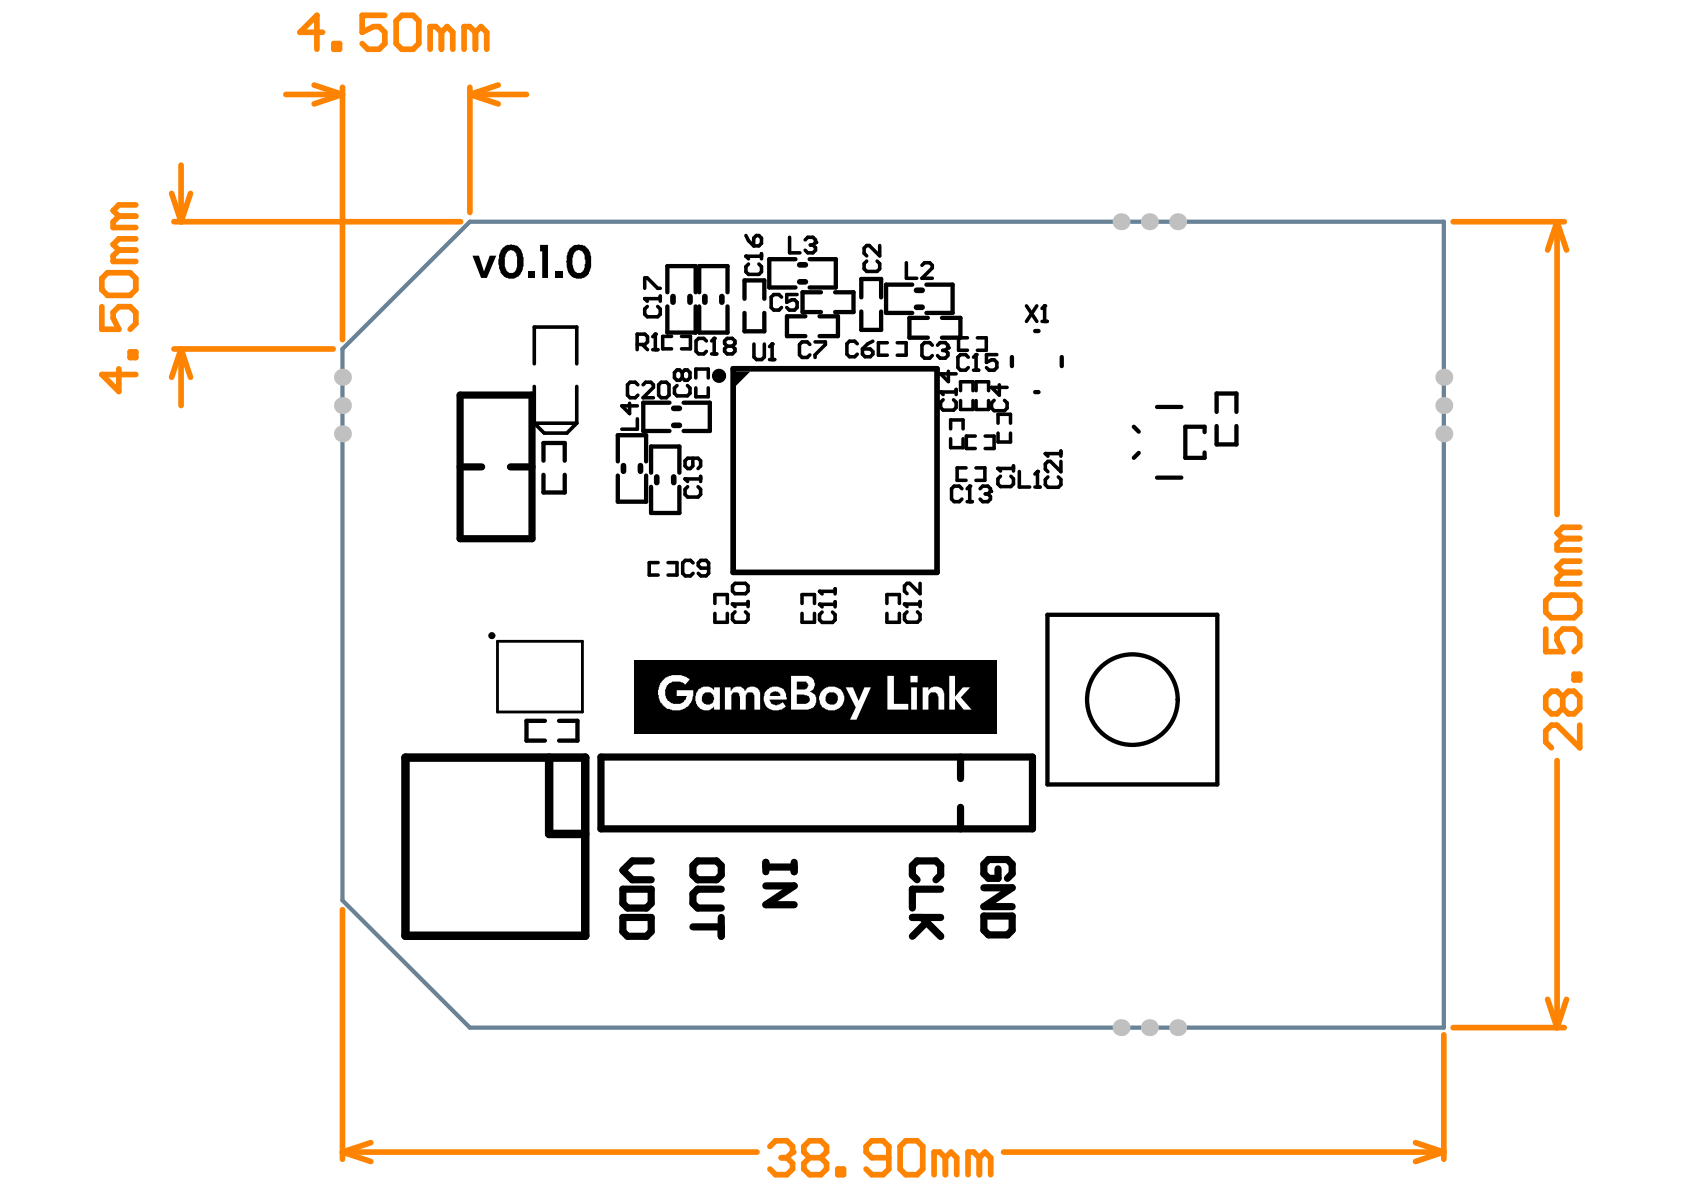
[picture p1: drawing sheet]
<svg xmlns="http://www.w3.org/2000/svg" width="297mm" height="210mm" viewBox="0 0 297 210" stroke-linecap="round" stroke-linejoin="round" font-family="sans-serif">
<path d="M60.4 61.6l22.5-22.5h171.8v142.2h-171.8l-22.5-22.5z" fill="none" stroke="#698295" stroke-width=".75"/>
<g fill="#c0c0c0">
<circle cx="60.4" cy="76.5" r="1.5"/>
<circle cx="60.4" cy="71.5" r="1.5"/>
<circle cx="60.4" cy="66.5" r="1.5"/>
<circle cx="207.7" cy="181.3" r="1.5"/>
<circle cx="202.7" cy="181.3" r="1.5"/>
<circle cx="197.7" cy="181.3" r="1.5"/>
<circle cx="254.7" cy="76.5" r="1.5"/>
<circle cx="254.7" cy="71.5" r="1.5"/>
<circle cx="254.7" cy="66.5" r="1.5"/>
<circle cx="197.7" cy="39.1" r="1.5"/>
<circle cx="202.7" cy="39.1" r="1.5"/>
<circle cx="207.7" cy="39.1" r="1.5"/>
</g>
<g fill="#000">
<path d="M83.3 45.1h1.2l.9 2.8 1-2.8h1.1l-1.6 3.9h-1zM93.1 47.9h1.1v1.1h-1.1zM95.3 43.2h1.4v5.8h-1.1v-4.7h-.3zM97.9 47.9h1.3v1.1h-1.3zM129.8 65.5h2.5l-2.5 2.5z"/>
<path d="M89.4 44.5l-.1 .2a4.7 4.7 0 0 0 0 3.1h.1a.95 .95 0 0 0 1.6 0 5 5 0 0 0 0-3.2l-.4-.4h-.3a.57 .57 0 0 0-.7 .3zM88.5 43.8h.2v-.1a2.16 2.16 0 0 1 2.4-.4l.7 .7a5.1 5.1 0 0 1 0 4.4h-.1a1.99 1.99 0 0 1-2.1 .7 1.99 1.99 0 0 1-1.4-1.6l-.2-.4a2.92 2.92 0 0 1 0-1.7 2.02 2.02 0 0 1 .5-1.4z"/>
<path d="M101.4 44.5v.1a3.5 3.5 0 0 0 0 3.2v.1h.1a.94 .94 0 0 0 1 .2l.4-.5a.83 .83 0 0 0 .2-.9l.2-.2v-.6l-.2-.2a1.53 1.53 0 0 0-.4-1.2v-.2l-.5-.1v-.1l-.6 .1v.1zM100.5 43.8h.1a1.91 1.91 0 0 1 2.3-.5h.1a3 3 0 0 1 1.3 3.2v.6l-.2 .3a2.05 2.05 0 0 1-2 1.8 2.05 2.05 0 0 1-2-1.8l-.1-.5a5.3 5.3 0 0 1 .3-2.8z"/>
</g>
<path d="M71.5 133.6h31.7v31.5h-31.7zM96.9 133.6v13.5h6.3" fill="none" stroke="#000" stroke-width="1.5"/>
<path d="M81.2 69.7h12.6v25.3h-12.6zM81.2 82.4h3.8M90 82.4h3.8M106 133.5h76.1v12.7h-76.1zM169.4 133.5v3.8M169.4 142.4v3.8" fill="none" stroke="#000" stroke-width="1.3"/>
<path d="M87.8 113.1h14.9v12.5h-14.9z" fill="none" stroke="#000" stroke-width=".5"/>
<path d="M94.2 74.6h7.5M94.2 74.6l1.8 1.8h4l1.7-1.8M94.2 64.2v-6.5h7.5v6.5M94.2 68.2v6.4M101.7 68.2v6.4" fill="none" stroke="#000" stroke-width=".63"/>
<g fill="none" stroke="#000" stroke-width=".76">
<path d="M117.7 51.6v-4.7h5v4.7M117.7 54v4.7h5v-4.7M123.3 51.6v-4.7h5v4.7M123.3 54v4.7h5v-4.7M131.3 55.2v3.2h3.5v-3.2M131.3 52.7v-3.2h3.5v3.2M140.3 45.7h-4.6v5h4.6M142.1 55.8h-3.3v3.5h3.3M142.8 45.7h4.6v5h-4.6M144.6 55.8h3.2v3.5h-3.2M144.8 51.6h-3.2v3.4h3.2M147.3 51.6h3.2v3.4h-3.2"/>
<path d="M151.9 52.5v-3.3h3.5v3.3M151.9 54.9v3.3h3.5v-3.3M160.9 50.2h-4.6v5h4.6M163.4 50.2h4.6v5h-4.6M163.7 56.1h-3.3v3.5h3.3M166.2 56.1h3.2v3.5h-3.2M182.6 58.4h.6M118.1 71h-4.6v5h4.6M120.6 71h4.6v5h-4.6M178.5 63v1.6M182.6 69.2h.6M187.3 63v1.6"/>
<path d="M214.6 72.7v-3.3h3.5v3.3M214.6 75.1v3.3h3.5v-3.3M95.9 81.3v-3.2h3.7v3.2M95.9 83.8v3.1h3.7v-3.1M109 81.4v-4.6h5v4.6M109 83.9v4.6h5v-4.6M114.8 85.9v4.6h5v-4.6M114.8 83.4v-4.6h5v4.6M184.8 108.4h29.9v30h-29.9zM96.1 127.1h-3.2v3.5h3.2M98.6 127.1h3.3v3.5h-3.3"/>
</g>
<path d="M200 75.3l.9 .8M200.9 79.9l-.9 .9M204.1 71.8h4.3M212.5 76.2v-.9h-3.4v5.5h3.4v-1M204.1 84.3h4.3" fill="none" stroke="#000" stroke-width=".75"/>
<g fill="none" stroke="#000" stroke-width=".62">
<path d="M118.5 59.3h-1.6v2.2h1.6M120.2 59.3h1.6v2.2h-1.6M170.7 59.6h-1.6v2.2h1.6M172.4 59.6h1.6v2.2h-1.6M122.7 66.7v-1.6h2.2v1.6M122.7 68.4v1.6h2.2v-1.6M156.5 60.5h-1.6v2.2h1.6M158.3 60.5h1.5v2.2h-1.5M167.7 75.6v-1.5h2.2v1.5M167.7 77.4v1.6h2.2v-1.6M169.4 70.7v1.5h2.2v-1.5M169.4 68.9v-1.6h2.2v1.6"/>
<path d="M172 76.9h-1.5v2.2h1.5M172.2 68.9v-1.6h2.2v1.6M172.2 70.7v1.5h2.2v-1.5M173.8 76.9h1.5v2.2h-1.5M176 74.6v-1.5h2.2v1.5M176 76.4v1.6h2.2v-1.6M116.1 99.2h-1.6v2.2h1.6M117.8 99.2h1.6v2.2h-1.6M170.4 82.5h-1.6v2.2h1.6M172.1 82.5h1.6v2.2h-1.6M126.1 106.4v-1.5h2.2v1.5M126.1 108.2v1.6h2.2v-1.6"/>
<path d="M141.5 106.4v-1.5h2.2v1.5M141.5 108.2v1.6h2.2v-1.6M156.4 106.4v-1.5h2.2v1.5M156.4 108.2v1.6h2.2v-1.6"/>
</g>
<g fill="none" stroke="#000" stroke-width="1">
<path d="M118.7 52.3v1M121.7 52.3v1M124.3 52.3v1M127.3 52.3v1M141.1 46.7h1M141.1 49.7h1M161.7 54.2h1M161.7 51.2h1M118.8 72h1M118.8 75h1M129.3 65h36v36h-36zM110 82.1v1"/>
<path d="M113 82.1v1M115.8 84.1v1M118.8 84.1v1"/>
</g>
<path d="M111.9 116.4h63.8v13h-63.8z" fill-rule="evenodd" fill="#000"/>
<g fill="#fff">
<path d="M116.4 120.5l.3-.1a2.24 2.24 0 0 1 1.6-1.2l.2-.1a3.9 3.9 0 0 1 3.1 .7l-.7 .9h-.1v-.1a2.85 2.85 0 0 0-2.7-.1 2.1 2.1 0 0 0-.8 2.1 2.1 2.1 0 0 0 1.6 1.6 1.82 1.82 0 0 0 2.1-.9l.1-.5h-1.7v-1.1h2.9v.3a3.1 3.1 0 0 1-1.9 3.2 3.9 3.9 0 0 1-2.4-.2h-.3a3.1 3.1 0 0 1-1.4-1.7 2.66 2.66 0 0 1 0-2.3z"/>
<path d="M127.9 121.2h1v.7h.1v-.2a1.37 1.37 0 0 1 1.9-.5l.5 .7 .1-.2a1.26 1.26 0 0 1 1.8-.5l.5 .4v.1a.83 .83 0 0 1 .3 .9v2.6h-1v-2.3a.77 .77 0 0 0-.7-.8 .77 .77 0 0 0-.9 .7v2.4h-1v-2.3l-.1-.1a.51 .51 0 0 0-.6-.7 .7 .7 0 0 0-.8 .9v2.2h-1.1z"/>
<path d="M149.2 121.2h1.2l1.1 2.4 1-2.4h1.1l-2.5 5.7h-1.2l1-2.1z"/>
<path d="M156.5 119.2h1.2v5h2.5v1h-3.7z"/>
<path d="M162.7 121.2h1.1v.7v-.2h.1a1.39 1.39 0 0 1 2-.3l.4 .2 .3 .7v2.9h-1.1v-2.2a.96 .96 0 0 0-1.5-.7l-.1 .3h-.1v2.6h-1.1z"/>
<path d="M167.4 119.2h1.1v3.7l1.4-1.7h1.2l-1.6 1.8 1.9 2.2h-1.4l-1.5-1.9v1.9h-1.1z"/>
<path d="M123.9 122.5v.3a1.02 1.02 0 0 0 .8 1.5h.1a1.05 1.05 0 0 0 1-1.5 1.16 1.16 0 0 0-1.6-.5l-.1 .2zM123.2 121.6a2.17 2.17 0 0 1 2.3-.4v.2l.5 .3v-.5h1v4h-1v-.5h-.2a1.68 1.68 0 0 1-2.5 .1l-.3-.3a2.38 2.38 0 0 1 .2-2.8z"/>
<path d="M135.9 122.4l-.2 .4h1.9v-.2a.65 .65 0 0 0-.7-.6l-.2-.1-.3 .1zM135 122h.1a2.04 2.04 0 0 1 2.2-.9l.1 .1a1.08 1.08 0 0 1 1.1 1.1l.1 .1 .2 1h-3.1a1.15 1.15 0 0 0 1.7 .9l.5-.3 .1-.2 .6 .9a2.65 2.65 0 0 1-3.3 .1l-.1-.1a2.33 2.33 0 0 1-.2-2.6z"/>
<path d="M140.5 120.2v1.4h1.3a.87 .87 0 0 0 .8-.6v-.3h-.1a.48 .48 0 0 0-.7-.5zM140.5 122.5v1.7h1.4a.83 .83 0 0 0 .8-.4 .83 .83 0 0 0 0-.9l-.9-.4zM139.5 119.2h2.4a1.56 1.56 0 0 1 1.8 1.8l-.2 .6-.7 .4 .3 .1a1.43 1.43 0 0 1 .9 1.8l-.2 .4a1.85 1.85 0 0 1-1.7 .9h-2.6z"/>
<path d="M145.7 122.5v.3a1.07 1.07 0 0 0 .7 1.5 1.07 1.07 0 0 0 1.4-1 .98 .98 0 0 0-1.3-1.2h-.2zM144.7 122.1h.2a2.26 2.26 0 0 1 3.1-.6 2.02 2.02 0 0 1-.3 3.5v.2a2.59 2.59 0 0 1-2.5-.4 1.93 1.93 0 0 1-.6-2.2z"/>
<path d="M160.6 119.2h1.3v1.2h-1.3zM160.7 121.2h1v4h-1z"/>
</g>
<g fill="none" stroke="#000" stroke-width="1.3">
<path d="M109.9 156.8h5v2.5l-.9 .9h-3.3l-.8-.9zM114.9 151.9h-3.4l-1.6 1.6 1.6 1.7h3.4M122.2 152.7l.9-.8h3.3l.8 .8v1.7l-.8 .8h-3.3l-.9-.8zM127.2 156.8h-4.1l-.9 .9v1.6l.9 .9h4.1M135.1 152.9h5M135.1 152.1v1.7M135.1 156.3h5l-5 3.3h5M140.1 152.1v1.7M161.8 155.2l-.9-.8v-1.7l.9-.8h3.3l.8 .8v1.7l-.8 .8M165.9 156.8h-5v3.4M173.5 156.6h5l-5 3.3h5M176 153.3v1.6h-1.6l-.9-.8v-1.7l.9-.8h3.3l.8 .8v1.7l-.8 .8"/>
<path d="M109.9 161.8h5v2.5l-.9 .9h-3.3l-.8-.9zM122.2 163.5h5M127.2 161.8v3.4M160.9 161.8h5M162.6 161.8l3.3 3.4M163.4 162.7l-2.5 2.5M173.5 161.6h5v2.5l-.8 .8h-3.3l-.9-.8z"/>
</g>
<g fill="none" stroke="#000" stroke-width=".62">
<path d="M113.7 50.9v-1.9h.5l1.8 1.9h.5M114.2 54.1l-.5 .4v.9l.5 .5h1.8l.5-.5v-.9l-.5-.4M115.1 59.4l.5-.5v2.8M116.5 52.2v.9M116.5 52.7h-2.8l.5 .4M131.6 41.5l.4 1 .9 .9M132 46.6l-.4 .4v.9l.4 .5h1.9l.4-.5v-.9l-.4-.4M132.9 42l.5-.5h.5l.4 .5v.9l-.4 .5h-1zM134.3 44.7v1M134.3 45.2h-2.7l.4 .5M137.9 52.4l-.5-.4h-.9l-.5 .4v1.8l.5 .5h.9l.5-.5M139.3 41.9v2.7h1.8"/>
<path d="M140.6 52h-1.8v1.3l.9-.4h.4l.5 .4v.9l-.5 .5h-.9l-.4-.5M142 42.3l.5-.4h.9l.4 .4v.5l-.4 .4M142.9 43.2h.5M143.4 43.2l.4 .5v.4l-.4 .5h-.9l-.5-.5M152.9 46.1l-.5 .4v.9l.5 .5h1.8l.5-.5v-.9l-.5-.4M155.2 43.3v1.8l-1.9-1.8h-.4l-.5 .5v.9l.5 .4M159.9 46.3v2.8h1.8M162.6 46.8l.5-.5h.9l.4 .5v.5l-1.8 1.8h1.8M181.1 53.9l1.8 2.8M182.9 53.9l-1.8 2.8M183.8 56.7h.9M183.8 54.4l.5-.5v2.8"/>
<path d="M111 71.1v1.9l-1.3-1.4h2.7M112.4 60.8h1.4l.4-.5v-.9l-.4-.5h-1.4v2.8M112.4 73.9v1.8h-2.7M112.5 67.9l-.4-.5h-1l-.4 .5v1.8l.4 .5h1l.4-.5M113.3 60.8l.9 .9M113.4 67.9l.5-.5h.9l.5 .5v.4l-1.9 1.9h1.9M115.1 61.7h.9M116.6 67.4h.9l.5 .5v1.8l-.5 .5h-.9l-.4-.5v-1.8zM119.4 68l-.4 .5v.9l.4 .4h1.9l.4-.4v-.9l-.4-.5M120.3 65.7l-.4-.4h-.5l-.4 .4v.9l.4 .5h.5l.4-.5M120.3 65.7l.5-.4h.5l.4 .4v.9l-.4 .5h-.5l-.5-.5M120.3 65.7v.9"/>
<path d="M124.6 60.1l-.5-.4h-.9l-.4 .4v1.9l.4 .4h.9l.5-.4M125.5 62.4h.9M125.5 60.1l.5-.4v2.7M128.3 61.1l-.5-.5v-.5l.5-.4h.9l.4 .4v.5l-.4 .5M128.3 61.1l-.5 .4v.5l.5 .4h.9l.4-.4v-.5l-.4-.4M128.3 61.1h.9M133 60.7v2.3l.4 .4h1l.4-.4v-2.3M135.7 63.4h.9M135.7 61.1l.5-.4v2.7M142.9 60.8l-.5-.5h-.9l-.5 .5v1.8l.5 .5h.9l.5-.5M143.8 60.3h1.8v.5l-1.8 1.8v.5M151.2 60.6l-.4-.4h-1l-.4 .4v1.9l.4 .4h1l.4-.4"/>
<path d="M152.1 61.6h1.4l.5 .4v.5l-.5 .4h-.9l-.5-.4zM154 60.2l-1 .4-.9 1M164.5 60.9l-.5-.5h-.9l-.5 .5v1.8l.5 .5h.9l.5-.5M165.4 60.9l.4-.5h.9l.5 .5v.4l-.5 .5M166.3 61.8h.4M166.4 70.5l-.5 .5v.9l.5 .4h1.8l.5-.4v-.9l-.5-.5M166.7 61.8l.5 .5v.4l-.5 .5h-.9l-.4-.5M167.3 65.5v1.8l-1.4-1.4h2.8M168.7 68.7v.9M168.7 69.1h-2.8l.5 .5M170.8 63l-.5-.4h-.9l-.4 .4v1.8l.4 .5h.9l.5-.5M171.7 65.3h.9"/>
<path d="M171.7 63l.5-.4v2.7M175.4 70.6l-.5 .5v.9l.5 .4h1.8l.4-.4v-.9l-.4-.5M175.8 62.6h-1.8v1.3l.9-.4h.5l.4 .4v.9l-.4 .5h-.9l-.5-.5M176.3 67.9v1.8l-1.4-1.4h2.7M187.1 79.6v.9M121.3 85.9l-.5 .4v.9l.5 .5h1.8l.5-.5v-.9l-.5-.4M122.2 80.8v1.4l-.4 .5h-.5l-.5-.5v-.9l.5-.5h1.8l.5 .5v.9l-.5 .5M122.3 99.3l-.5-.5h-.9l-.5 .5v1.8l.5 .5h.9l.5-.5M123.6 84v.9M123.6 84.5h-2.8l.5 .4M169.7 86.2l-.5-.5h-.9l-.5 .5v1.8l.5 .5h.9l.5-.5M170.6 88.5h.9"/>
<path d="M170.6 86.2l.4-.5v2.8M172.9 86.2l.4-.5h.9l.5 .5v.5l-.5 .4M173.8 87.1h.4M174.2 87.1l.5 .5v.4l-.5 .5h-.9l-.4-.5M176.5 84l-.5 .5v.9l.5 .4h1.8l.5-.4v-.9l-.5-.5M178.8 82.6h-2.8l.5 .5M178.8 82.2v.9M179.8 83.2v2.7h1.8M182.5 85.9h1M182.5 83.6l.5-.4v2.7M184.8 84.1l-.4 .5v.9l.4 .5h1.9l.4-.5v-.9l-.4-.5M187.1 81.4v1.8l-1.8-1.8h-.5l-.4 .4v1l.4 .4"/>
<path d="M187.1 80h-2.7l.4 .5M125 100.2h-1.4l-.4-.4v-.5l.4-.5h.9l.5 .5v1.8l-.5 .5h-.9l-.4-.5M129.2 103.4l.5-.5h1.8l.4 .5v.9l-.4 .4h-1.8l-.5-.4zM129.7 107.9l-.5 .5v.9l.5 .5h1.8l.4-.5v-.9l-.4-.5M131.9 106.6h-2.7l.5 .4M131.9 106.1v.9M145 108l-.4 .4v.9l.4 .5h1.8l.5-.5v-.9l-.5-.4M147.3 103.9v.9M147.3 106.1v.9M147.3 106.6h-2.7l.4 .4M147.3 104.3h-2.7l.4 .5M160 107.9l-.5 .5v.9l.5 .5h1.8l.5-.5v-.9l-.5-.5"/>
<path d="M162.3 102.9v1.8l-1.8-1.8h-.5l-.5 .5v.9l.5 .4M162.3 106.1v.9M162.3 106.6h-2.8l.5 .4"/>
<circle cx="86.8" cy="112.1" r=".31"/>
</g>
<g fill="#000">
<circle cx="113.7" cy="52.7" r=".31"/>
<circle cx="115.6" cy="58.9" r=".31"/>
<circle cx="126" cy="59.7" r=".31"/>
<circle cx="131.6" cy="45.2" r=".31"/>
<circle cx="143.8" cy="42.8" r=".31"/>
<circle cx="184.3" cy="53.9" r=".31"/>
<circle cx="136.2" cy="60.7" r=".31"/>
<circle cx="165.9" cy="69.1" r=".31"/>
<circle cx="167.2" cy="61.3" r=".31"/>
<circle cx="172.2" cy="62.6" r=".31"/>
<circle cx="120.8" cy="84.5" r=".31"/>
<circle cx="171" cy="85.7" r=".31"/>
<circle cx="174.7" cy="86.7" r=".31"/>
<circle cx="176" cy="82.6" r=".31"/>
<circle cx="183" cy="83.2" r=".31"/>
<circle cx="184.4" cy="80" r=".31"/>
<circle cx="129.2" cy="106.6" r=".31"/>
<circle cx="144.6" cy="106.6" r=".31"/>
<circle cx="144.6" cy="104.3" r=".31"/>
<circle cx="159.5" cy="106.6" r=".31"/>
</g>
<circle cx="199.7" cy="123.4" r="8" fill="none" stroke="#000" stroke-width=".76"/>
<circle cx="126.8" cy="66.3" r=".62" fill="none" stroke="#000" stroke-width="1.2"/>
<g fill="none" stroke="#fd8300" stroke-width="1">
<path d="M50.4 16.7h10M55.4 15l5 1.7M56.9 5.7h-4l3-3v6M58.9 7.7h1v1h-1zM60.4 16.7l-5 1.6M60.4 15.4v44.5M67.9 2.7h-4v3l2-1h1l1 1v2l-1 1h-2l-1-1M69.9 3.7l1-1h2l1 1v4l-1 1h-2l-1-1zM77.9 5.7l-1-1h-1v4M77.9 5.7v3M77.9 5.7l1-1 1 1v3M82.9 16.7l5 1.6"/>
<path d="M82.9 16.7h10M82.9 15.4v22.1M83.9 5.7l-1-1h-1v4M83.9 5.7v3M83.9 5.7l1-1 1 1v3M87.9 15l-5 1.7M21 38.1l-1 1v1h4M21 38.1h3M24 36.1h-3l-1 1 1 1M30.3 34.1l1.6 5M30.7 39.1h50.5M31.9 29.1v10"/>
<path d="M33.6 34.1l-1.7 5M256.3 39.1h19.6M274.7 39.1l1.6 5M274.7 39.1l-1.7 5M274.7 39.1v51.6M18 49.1l1-1h4l1 1v2l-1 1h-4l-1-1zM18 54.1v4h3l-1-2v-1l1-1h2l1 1v2l-1 1M21 44.1l-1 1v1h4M21 44.1h3M24 42.1h-3l-1 1 1 1M21 65.1v4l-3-3h6M23 62.1h1v1h-1z"/>
<path d="M30.7 61.6h28.1M31.9 61.6l1.7 4.9M31.9 61.6l-1.6 4.9M31.9 61.6v9.9M275.7 95l-1 1v1h3.9M275.7 95h2.9M278.6 99h-2.9l-1 1 1 1M278.6 93h-2.9l-1 1 1 1M272.7 111v3.9h3l-1-1.9v-1l1-1h1.9l1 1v1.9l-1 1M272.7 106l1-1h3.9l1 1v2l-1 1h-3.9l-1-1zM275.7 101l-1 1v1h3.9M275.7 101h2.9"/>
<path d="M277.6 118.9h1v1h-1zM274.7 134.2v47.1M275.7 122.9l.9-1h1l1 1v2l-1 1h-1l-.9-1M275.7 122.9l-1-1h-1l-1 1v2l1 1h1l1-1M275.7 122.9v2M278.6 127.9v4l-3.9-4h-1l-1 1v2l1 1M60.4 160.5v44M273 176.3l1.7 5M276.3 176.3l-1.6 5M254.7 182.5v22M256.3 181.3h19.6M60.4 203.2l5 1.7"/>
<path d="M60.4 203.2h73.1M65.4 201.5l-5 1.7M135.8 202.2l1-1h2l1 1v1M177 203.2h77.7M249.7 201.5l5 1.7M254.7 203.2l-5 1.7"/>
</g>
<circle cx="139.8" cy="203.2" r=".5" fill="#fd8300"/>
<g fill="none" stroke="#fd8300" stroke-width="1">
<path d="M137.8 204.2h1M138.8 204.2l1 1v1l-1 1h-2l-1-1M139.8 203.2l-1 1M142.8 204.2h2M142.8 204.2l-1 1v1l1 1h2l1-1v-1l-1-1M142.8 204.2l-1-1v-1l1-1h2l1 1v1l-1 1M147.8 206.2h1v1h-1zM156.8 204.2h-3l-1-1v-1l1-1h2l1 1v4l-1 1h-2l-1-1M158.8 202.2l1-1h2l1 1v4l-1 1h-2l-1-1zM166.8 204.2l-1-1h-1v4M166.8 204.2v3M166.8 204.2l1-1 1 1v3"/>
<path d="M172.7 204.2l-1-1h-.9v4M172.7 204.2v3M172.7 204.2l1-1 1 1v3"/>
</g>
</svg>
